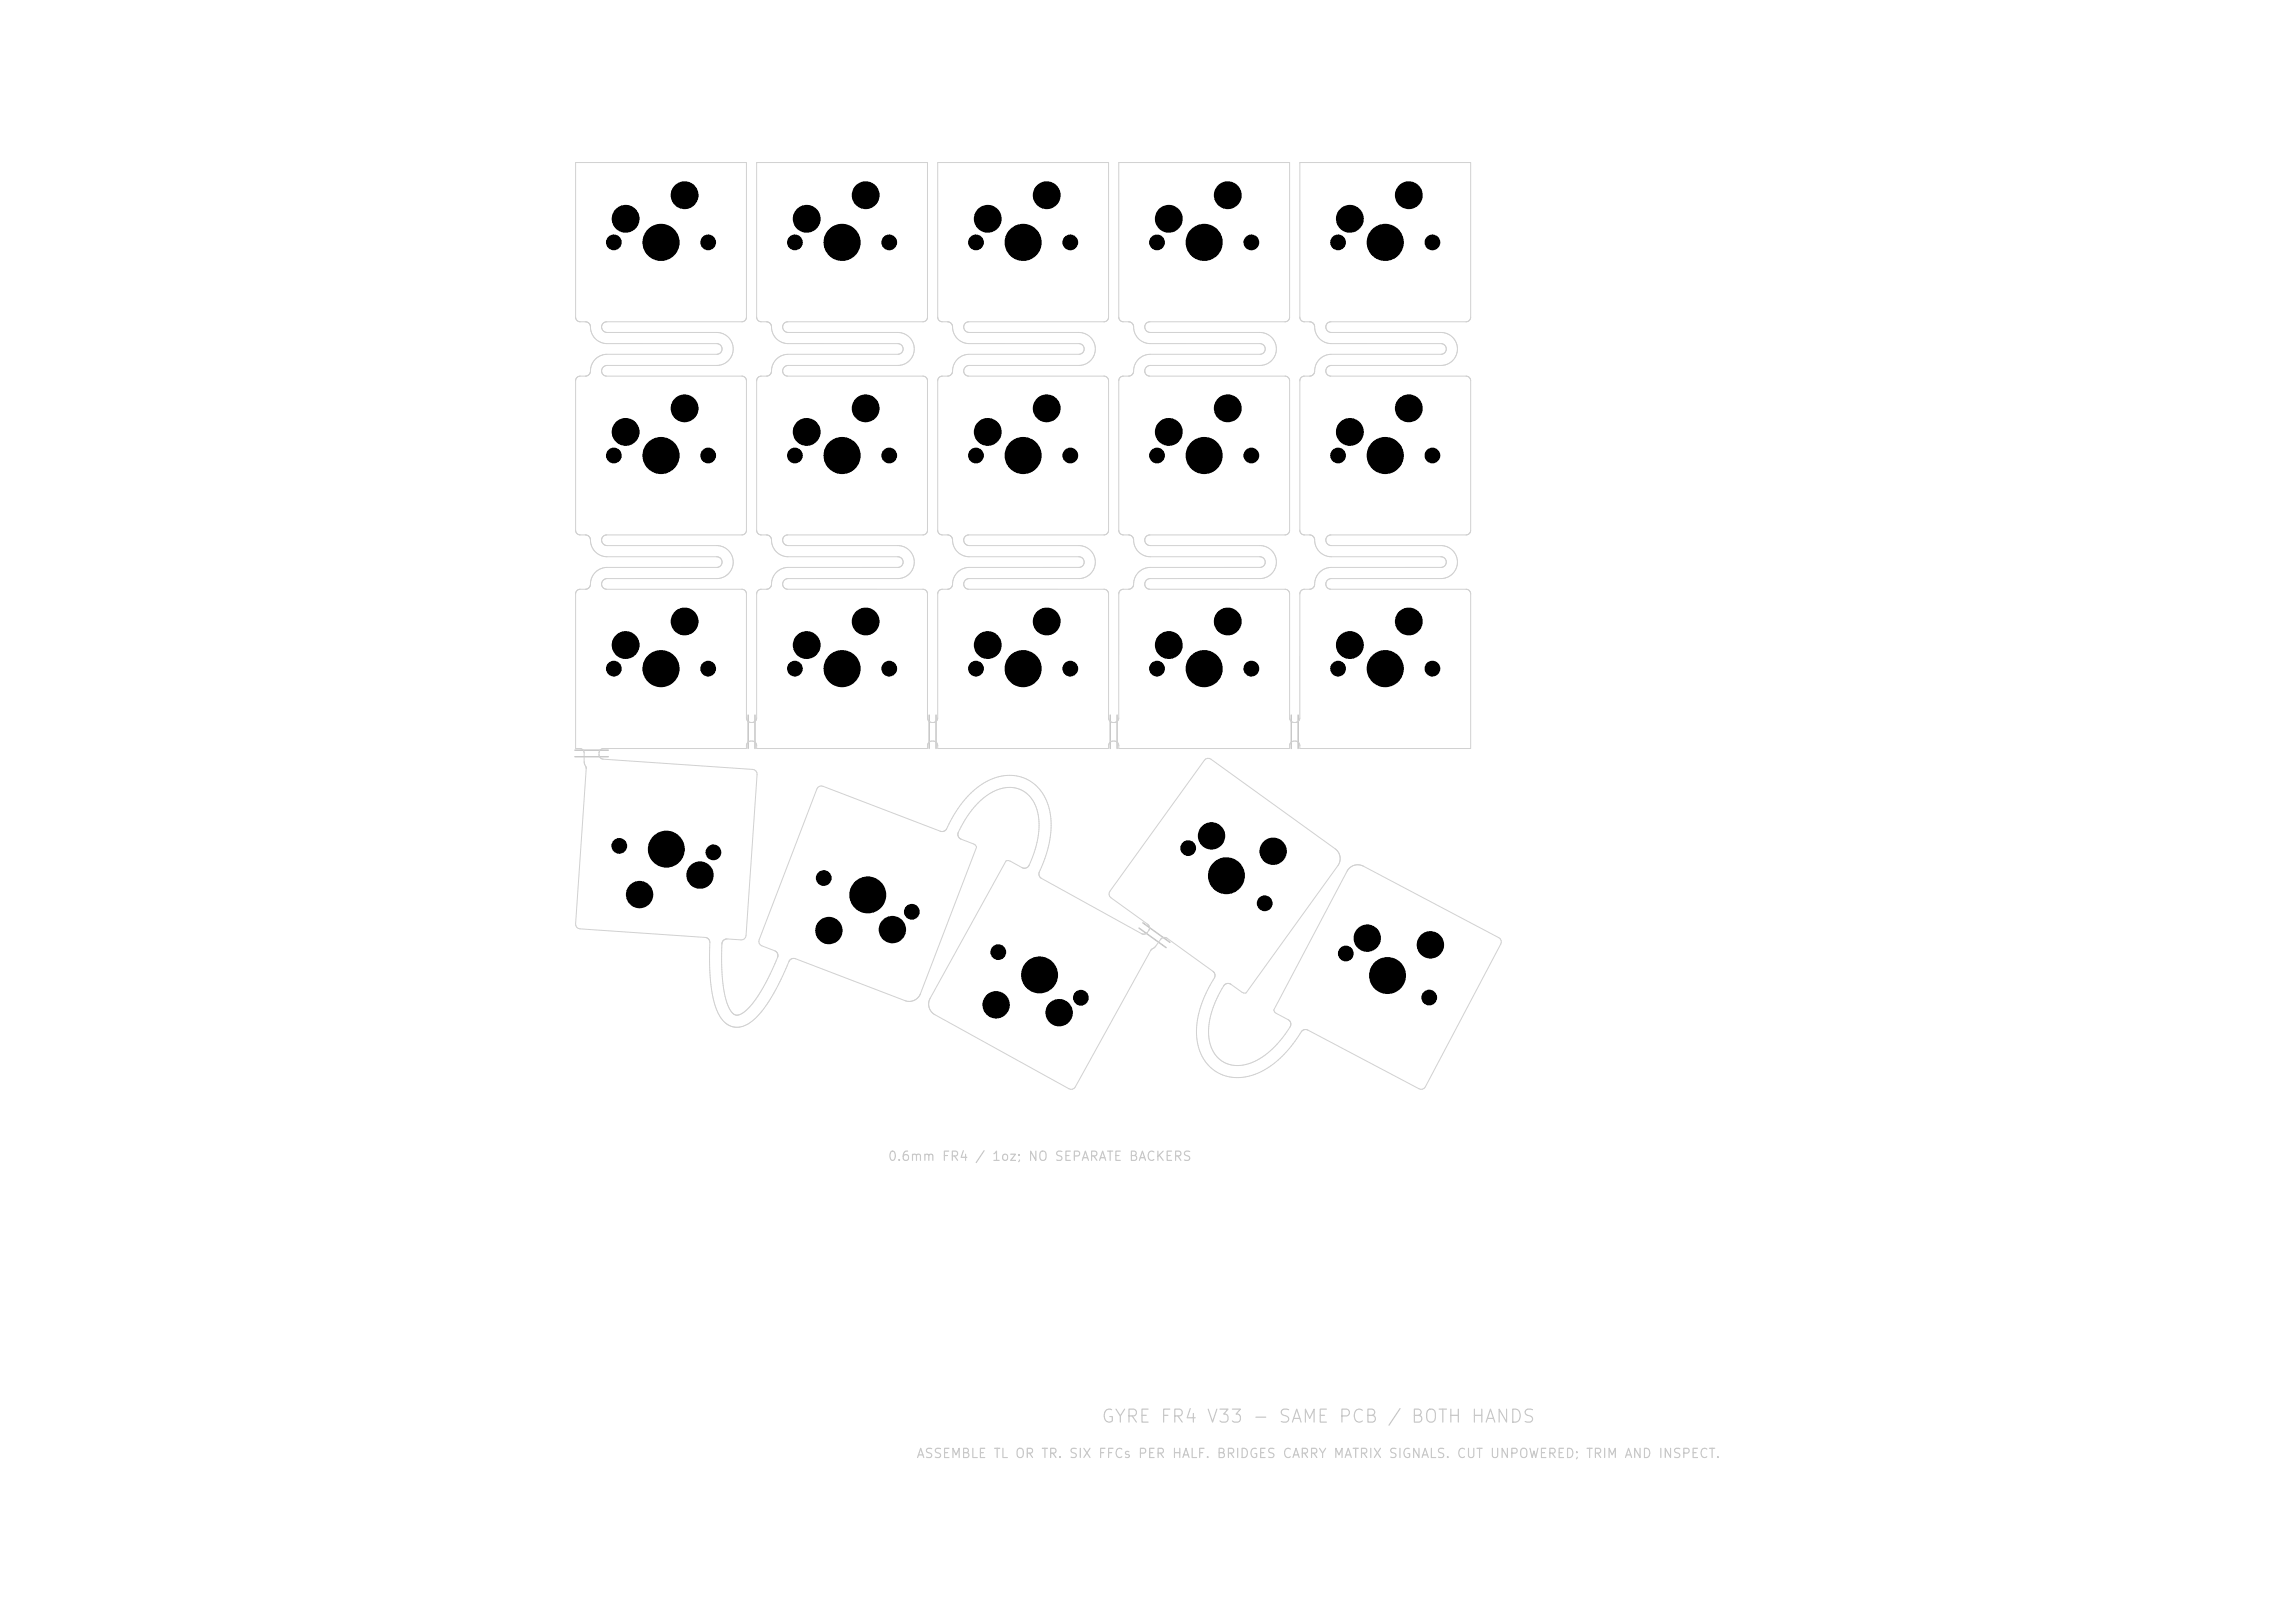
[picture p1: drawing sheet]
<svg xmlns="http://www.w3.org/2000/svg" width="297mm" height="210mm" viewBox="0 0 297 210" stroke-linecap="round" stroke-linejoin="round" font-family="sans-serif">
<defs><g id="words">
<text font-size="1.7" fill="#c2c2c2" x="142.4" y="184.5">GYRE FR4 V33 - SAME PCB / BOTH HANDS</text>
<g font-size="1.2" fill="#c2c2c2">
<text x="114.8" y="150.5">0.6mm FR4 / 1oz; NO SEPARATE BACKERS</text>
<text x="118.5" y="189">ASSEMBLE TL OR TR. SIX FFCs PER HALF. BRIDGES CARRY MATRIX SIGNALS. CUT UNPOWERED; TRIM AND INSPECT.</text>
</g>
</g></defs>
<path d="M74.4 97.1h4.3M74.4 97.9h4.3M96.8 92.5v4.4M97.7 92.5v4.4M120.2 92.5v4.4M121.1 92.5v4.4M143.7 92.5v4.4M144.6 92.5v4.4M167.1 92.5v4.4M168 92.5v4.4M147.9 119.4l3.5 2.5M147.4 120.1l3.5 2.5" fill="none" stroke="#c2c2c2" stroke-width=".18"/>
<path d="M74.5 21h22.1v20a.6 .6 0 0 1-.6 .6h-17.5a.69 .69 0 0 0-.6 .8 .69 .69 0 0 0 .6 .6h14.3a2.13 2.13 0 0 1 2.1 2.2 2.13 2.13 0 0 1-2.1 2.1h-14.3a.69 .69 0 0 0-.6 .7 .69 .69 0 0 0 .6 .7h17.5l.4 .1 .2 .5v19.3a.6 .6 0 0 1-.6 .6h-17.5a.69 .69 0 0 0-.6 .8 .69 .69 0 0 0 .7 .6h14.2a2.13 2.13 0 0 1 2.1 2.2 2.13 2.13 0 0 1-2.1 2.1h-14.3a.69 .69 0 0 0-.6 .7 .69 .69 0 0 0 .6 .6h17.5l.4 .2 .2 .4v16.1a.68 .68 0 0 0 .5 .6 .68 .68 0 0 0 .7-.2l.1-.4v-16.1l.1-.3 .3-.2 .9-.1a.67 .67 0 0 0 .6-.7 2.16 2.16 0 0 1 2.2-2.1h14.3a.69 .69 0 0 0 .6-.7 .69 .69 0 0 0-.7-.7h-14.3a2.29 2.29 0 0 1-2.1-2.4 .66 .66 0 0 0-.6-.4h-.9l-.3-.3-.1-.2v-19.4a.6 .6 0 0 1 .6-.6h.8a.67 .67 0 0 0 .5-.8 2.16 2.16 0 0 1 2.2-2.1h14.3a.69 .69 0 0 0 .6-.7 .69 .69 0 0 0-.7-.6h-14.3a2.29 2.29 0 0 1-2.1-2.5 .66 .66 0 0 0-.6-.4h-.9l-.3-.2-.1-.3v-20.1h22.1v20a.6 .6 0 0 1-.6 .6h-17.5a.69 .69 0 0 0-.6 .8 .69 .69 0 0 0 .7 .6h14.3a2.13 2.13 0 0 1 2 2.2 2.13 2.13 0 0 1-2.1 2.1h-14.2a.69 .69 0 0 0-.7 .7 .69 .69 0 0 0 .6 .7h17.5l.5 .1 .1 .5v19.3a.6 .6 0 0 1-.6 .6h-17.5a.69 .69 0 0 0-.6 .8 .69 .69 0 0 0 .7 .6h14.3a2.13 2.13 0 0 1 2 2.2 2.13 2.13 0 0 1-2.1 2.1h-14.3a.69 .69 0 0 0-.6 .7 .69 .69 0 0 0 .6 .6h17.5l.5 .2 .1 .4v16.1a.67 .67 0 0 0 1.1 .5l.3-.5v-16.1l.1-.3 .2-.2 .9-.1a.67 .67 0 0 0 .7-.7 2.16 2.16 0 0 1 2.1-2.1h14.3a.69 .69 0 0 0 .6-.7 .69 .69 0 0 0-.7-.7h-14.2a2.29 2.29 0 0 1-2.2-2.4 .66 .66 0 0 0-.6-.4h-.9l-.2-.3-.1-.2v-19.4a.6 .6 0 0 1 .6-.6h.7a.67 .67 0 0 0 .6-.8 2.16 2.16 0 0 1 2.1-2.1h14.3a.69 .69 0 0 0 .6-.7 .69 .69 0 0 0-.7-.6h-14.2a2.29 2.29 0 0 1-2.2-2.5 .66 .66 0 0 0-.6-.4h-.9l-.2-.2-.1-.3v-20.1h22.1v20a.6 .6 0 0 1-.6 .6h-17.6a.69 .69 0 0 0-.6 .8 .69 .69 0 0 0 .7 .6h14.3a2.13 2.13 0 0 1 2 2.2 2.13 2.13 0 0 1-2.1 2.1h-14.2a.69 .69 0 0 0-.7 .7 .69 .69 0 0 0 .6 .7h17.6l.4 .1 .2 .5v19.3a.6 .6 0 0 1-.6 .6h-17.6a.69 .69 0 0 0-.6 .8 .69 .69 0 0 0 .7 .6h14.3a2.13 2.13 0 0 1 2 2.2 2.13 2.13 0 0 1-2.1 2.1h-14.3a.69 .69 0 0 0-.6 .7 .69 .69 0 0 0 .6 .6h17.6l.4 .2 .2 .4v16.1a.67 .67 0 0 0 .6 .6 .67 .67 0 0 0 .7-.5v-16.2a.6 .6 0 0 1 .6-.6h.8a.67 .67 0 0 0 .5-.7 2.16 2.16 0 0 1 2.1-2.1h14.3a.69 .69 0 0 0 .6-.7 .69 .69 0 0 0-.7-.7h-14.2a2.29 2.29 0 0 1-2.2-2.4 .66 .66 0 0 0-.6-.4h-.8l-.3-.3-.1-.2v-19.4a.6 .6 0 0 1 .6-.6h.8a.67 .67 0 0 0 .5-.8 2.16 2.16 0 0 1 2.1-2.1h14.3a.69 .69 0 0 0 .6-.7 .69 .69 0 0 0-.6-.6h-14.3a2.29 2.29 0 0 1-2.2-2.5 .66 .66 0 0 0-.6-.4h-.8l-.3-.2-.1-.3v-20.1h22.1v20a.6 .6 0 0 1-.6 .6h-17.5a.69 .69 0 0 0-.7 .8 .69 .69 0 0 0 .7 .6h14.3a2.13 2.13 0 0 1 2.1 2.2 2.13 2.13 0 0 1-2.1 2.1h-14.3a.69 .69 0 0 0-.7 .7 .69 .69 0 0 0 .7 .7h17.5l.4 .1 .2 .5v19.3a.6 .6 0 0 1-.6 .6h-17.5a.69 .69 0 0 0-.6 .8 .69 .69 0 0 0 .7 .6h14.2a2.13 2.13 0 0 1 2.1 2.2 2.13 2.13 0 0 1-2.1 2.1h-14.3a.69 .69 0 0 0-.7 .7 .69 .69 0 0 0 .7 .6h17.5l.4 .2 .2 .4v16.1a.67 .67 0 0 0 .6 .6 .67 .67 0 0 0 .7-.5v-16.2a.6 .6 0 0 1 .6-.6h.8a.67 .67 0 0 0 .5-.7 2.16 2.16 0 0 1 2.2-2.1h14.3a.69 .69 0 0 0 .6-.7 .69 .69 0 0 0-.7-.7h-14.3a2.29 2.29 0 0 1-2.1-2.4 .66 .66 0 0 0-.6-.4h-.9l-.3-.3-.1-.2v-19.4a.6 .6 0 0 1 .6-.6h.8a.67 .67 0 0 0 .5-.8 2.16 2.16 0 0 1 2.2-2.1h14.3a.69 .69 0 0 0 .6-.7 .69 .69 0 0 0-.7-.6h-14.3a2.29 2.29 0 0 1-2.1-2.5 .66 .66 0 0 0-.6-.4h-.9l-.3-.2-.1-.3v-20.1h22.1v20a.6 .6 0 0 1-.6 .6h-17.5a.69 .69 0 0 0-.6 .8 .69 .69 0 0 0 .7 .6h14.3a2.13 2.13 0 0 1 2 2.2 2.13 2.13 0 0 1-2.1 2.1h-14.3a.69 .69 0 0 0-.6 .7 .69 .69 0 0 0 .6 .7h17.5l.4 .1 .2 .5v19.3a.6 .6 0 0 1-.6 .6h-17.5a.69 .69 0 0 0-.6 .8 .69 .69 0 0 0 .7 .6h14.3a2.13 2.13 0 0 1 2 2.2 2.13 2.13 0 0 1-2.1 2.1h-14.3a.69 .69 0 0 0-.6 .7 .69 .69 0 0 0 .6 .6h17.5l.5 .3 .1 .3v20.1h-22.1v-.4a.66 .66 0 0 0-.6-.6 .66 .66 0 0 0-.7 .6v.4h-22.1v-.5a.67 .67 0 0 0-.7-.5 .67 .67 0 0 0-.6 .6v.4h-22.1l-.1-.5a.67 .67 0 0 0-.6-.5 .67 .67 0 0 0-.7 .6v.4h-22.1v-.5a.67 .67 0 0 0-.7-.5 .67 .67 0 0 0-.6 .6v.4h-18.5a.6 .6 0 0 0-.6 .5l.1 .6 .5 .2 19.3 1.4a.6 .6 0 0 1 .6 .6l-1.5 20.9-.2 .4-.2 .1-2-.1a.66 .66 0 0 0-.7 .6 20.3 20.3 0 0 0 .9 8.2 1.27 1.27 0 0 0 1.2 1 4.9 4.9 0 0 0 2.5-2.2 24.7 24.7 0 0 0 2.7-5.5l-.1-.3-.3-.2-1.9-.8-.1-.2-.1-.5 7.5-19.5a.6 .6 0 0 1 .8-.4l15.2 5.9a.66 .66 0 0 0 .8-.4 12.2 12.2 0 0 1 5.7-6.3 5.3 5.3 0 0 1 7.6 4 13.2 13.2 0 0 1-1.3 8.1v.3l.3 .4 12.9 7.1a.6 .6 0 0 0 .8-.2l.2-.2a.6 .6 0 0 0-.2-.8l-4.7-3.4-.3-.4v-.3l12.4-17.1a.6 .6 0 0 1 .8-.2l16.1 11.7a1.56 1.56 0 0 1 .3 2.1l-11.8 16.5h-.4l-.2-.1-1.4-1.1a.67 .67 0 0 0-1 .3 10.2 10.2 0 0 0-1.8 7.2 3.7 3.7 0 0 0 5.4 2.7 10.7 10.7 0 0 0 5.2-4.9l-.1-.3-.2-.3-1.6-.9-.2-.1-.1-.3 9.4-18a1.56 1.56 0 0 1 2.1-.6l17.6 9.2 .3 .4-.1 .4-9.7 18.5a.6 .6 0 0 1-.9 .3l-14.3-7.6-.4-.1-.4 .2a13.1 13.1 0 0 1-6.3 5.7 5.3 5.3 0 0 1-7.3-4.8 13.3 13.3 0 0 1 2.3-7.9v-.4l-.2-.3-6-4.3-.3-.1-.4 .1-.8 1.1-.6 .5-9.7 17.6a.6 .6 0 0 1-.9 .3l-17.4-9.6a1.56 1.56 0 0 1-.5-2.1l9.8-17.8 .3-.1 .2 .1 1.6 .9a.66 .66 0 0 0 .9-.4 10.3 10.3 0 0 0 .9-7.3 3.7 3.7 0 0 0-5.6-2.1 10.9 10.9 0 0 0-4.5 5.5v.3l.2 .2 1.8 .7 .2 .1 .2 .3-7.3 19a1.56 1.56 0 0 1-2 .9l-14.2-5.5a.66 .66 0 0 0-.8 .4 21.4 21.4 0 0 1-4.5 7.5 2.78 2.78 0 0 1-3.2 .8 4.2 4.2 0 0 1-2-3 29.1 29.1 0 0 1-.6-8l-.2-.3-.3-.1-16.3-1.1-.2-.1-.3-.3 1.4-20.4-.3-.7-.1-1.5-.3-.3h-.7v-20.1a.6 .6 0 0 1 .6-.6h.8a.67 .67 0 0 0 .5-.7 2.16 2.16 0 0 1 2.1-2.1h14.4a.69 .69 0 0 0 .5-.7 .69 .69 0 0 0-.7-.7h-14.2a2.29 2.29 0 0 1-2.1-2.4 .66 .66 0 0 0-.7-.4h-.8l-.3-.3-.1-.2v-19.4a.6 .6 0 0 1 .6-.6h.7a.66 .66 0 0 0 .6-.6 2.17 2.17 0 0 1 2.1-2.3h14.3a.69 .69 0 0 0 .6-.7 .69 .69 0 0 0-.6-.6h-14.3a2.28 2.28 0 0 1-2.1-2.5 .66 .66 0 0 0-.7-.4h-.8l-.3-.2-.1-.3z" fill="none" stroke="#d0d2cd" stroke-width=".13"/>
<g fill="#000">
<circle cx="79.4" cy="31.4" r="1.02"/>
<circle cx="81" cy="28.3" r="1.8"/>
<circle cx="85.5" cy="31.4" r="2.4"/>
<circle cx="88.6" cy="25.3" r="1.8"/>
<circle cx="91.6" cy="31.4" r="1.02"/>
<circle cx="102.9" cy="31.4" r="1.02"/>
<circle cx="104.4" cy="28.3" r="1.8"/>
<circle cx="109" cy="31.4" r="2.4"/>
<circle cx="112" cy="25.3" r="1.8"/>
<circle cx="115.1" cy="31.4" r="1.02"/>
<circle cx="126.3" cy="31.4" r="1.02"/>
<circle cx="127.8" cy="28.3" r="1.8"/>
<circle cx="132.4" cy="31.4" r="2.4"/>
<circle cx="135.5" cy="25.3" r="1.8"/>
<circle cx="138.5" cy="31.4" r="1.02"/>
<circle cx="149.7" cy="31.4" r="1.02"/>
<circle cx="151.3" cy="28.3" r="1.8"/>
<circle cx="155.8" cy="31.4" r="2.4"/>
<circle cx="158.9" cy="25.3" r="1.8"/>
<circle cx="161.9" cy="31.4" r="1.02"/>
<circle cx="173.2" cy="31.4" r="1.02"/>
<circle cx="174.7" cy="28.3" r="1.8"/>
<circle cx="179.3" cy="31.4" r="2.4"/>
<circle cx="182.3" cy="25.3" r="1.8"/>
<circle cx="185.4" cy="31.4" r="1.02"/>
<circle cx="79.4" cy="58.9" r="1.02"/>
<circle cx="81" cy="55.9" r="1.8"/>
<circle cx="85.5" cy="58.9" r="2.4"/>
<circle cx="88.6" cy="52.8" r="1.8"/>
<circle cx="91.6" cy="58.9" r="1.02"/>
<circle cx="102.9" cy="58.9" r="1.02"/>
<circle cx="104.4" cy="55.9" r="1.8"/>
<circle cx="109" cy="58.9" r="2.4"/>
<circle cx="112" cy="52.8" r="1.8"/>
<circle cx="115.1" cy="58.9" r="1.02"/>
<circle cx="126.3" cy="58.9" r="1.02"/>
<circle cx="127.8" cy="55.9" r="1.8"/>
<circle cx="132.4" cy="58.9" r="2.4"/>
<circle cx="135.5" cy="52.8" r="1.8"/>
<circle cx="138.5" cy="58.9" r="1.02"/>
<circle cx="149.7" cy="58.9" r="1.02"/>
<circle cx="151.3" cy="55.9" r="1.8"/>
<circle cx="155.8" cy="58.9" r="2.4"/>
<circle cx="158.9" cy="52.8" r="1.8"/>
<circle cx="161.9" cy="58.9" r="1.02"/>
<circle cx="173.2" cy="58.9" r="1.02"/>
<circle cx="174.7" cy="55.9" r="1.8"/>
<circle cx="179.3" cy="58.9" r="2.4"/>
<circle cx="182.3" cy="52.8" r="1.8"/>
<circle cx="185.4" cy="58.9" r="1.02"/>
<circle cx="79.4" cy="86.5" r="1.02"/>
<circle cx="81" cy="83.5" r="1.8"/>
<circle cx="85.5" cy="86.5" r="2.4"/>
<circle cx="88.6" cy="80.4" r="1.8"/>
<circle cx="91.6" cy="86.5" r="1.02"/>
<circle cx="102.9" cy="86.5" r="1.02"/>
<circle cx="104.4" cy="83.5" r="1.8"/>
<circle cx="109" cy="86.5" r="2.4"/>
<circle cx="112" cy="80.4" r="1.8"/>
<circle cx="115.1" cy="86.5" r="1.02"/>
<circle cx="126.3" cy="86.5" r="1.02"/>
<circle cx="127.8" cy="83.5" r="1.8"/>
<circle cx="132.4" cy="86.5" r="2.4"/>
<circle cx="135.5" cy="80.4" r="1.8"/>
<circle cx="138.5" cy="86.5" r="1.02"/>
<circle cx="149.7" cy="86.5" r="1.02"/>
<circle cx="151.3" cy="83.5" r="1.8"/>
<circle cx="155.8" cy="86.5" r="2.4"/>
<circle cx="158.9" cy="80.4" r="1.8"/>
<circle cx="161.9" cy="86.5" r="1.02"/>
<circle cx="173.2" cy="86.5" r="1.02"/>
<circle cx="174.7" cy="83.5" r="1.8"/>
<circle cx="179.3" cy="86.5" r="2.4"/>
<circle cx="182.3" cy="80.4" r="1.8"/>
<circle cx="185.4" cy="86.5" r="1.02"/>
<circle cx="80.1" cy="109.5" r="1.02"/>
<circle cx="82.8" cy="115.8" r="1.77"/>
<circle cx="86.2" cy="109.9" r="2.39"/>
<circle cx="90.6" cy="113.2" r="1.77"/>
<circle cx="92.3" cy="110.3" r="1.02"/>
<circle cx="106.6" cy="113.6" r="1.02"/>
<circle cx="112.3" cy="115.8" r="2.39"/>
<circle cx="118" cy="118" r="1.02"/>
<circle cx="153.8" cy="109.7" r="1.02"/>
<circle cx="156.8" cy="108.2" r="1.77"/>
<circle cx="158.7" cy="113.3" r="2.39"/>
<circle cx="163.7" cy="116.9" r="1.02"/>
<circle cx="164.8" cy="110.1" r="1.77"/>
<circle cx="107.3" cy="120.4" r="1.77"/>
<circle cx="115.5" cy="120.3" r="1.77"/>
<circle cx="128.9" cy="130" r="1.77"/>
<circle cx="129.2" cy="123.2" r="1.02"/>
<circle cx="134.5" cy="126.2" r="2.39"/>
<circle cx="137.1" cy="131" r="1.77"/>
<circle cx="139.9" cy="129.1" r="1.02"/>
<circle cx="174.2" cy="123.4" r="1.02"/>
<circle cx="176.9" cy="121.4" r="1.77"/>
<circle cx="179.6" cy="126.2" r="2.39"/>
<circle cx="185" cy="129.1" r="1.02"/>
<circle cx="185.1" cy="122.3" r="1.77"/>
</g>
<use href="#words"/>
</svg>
